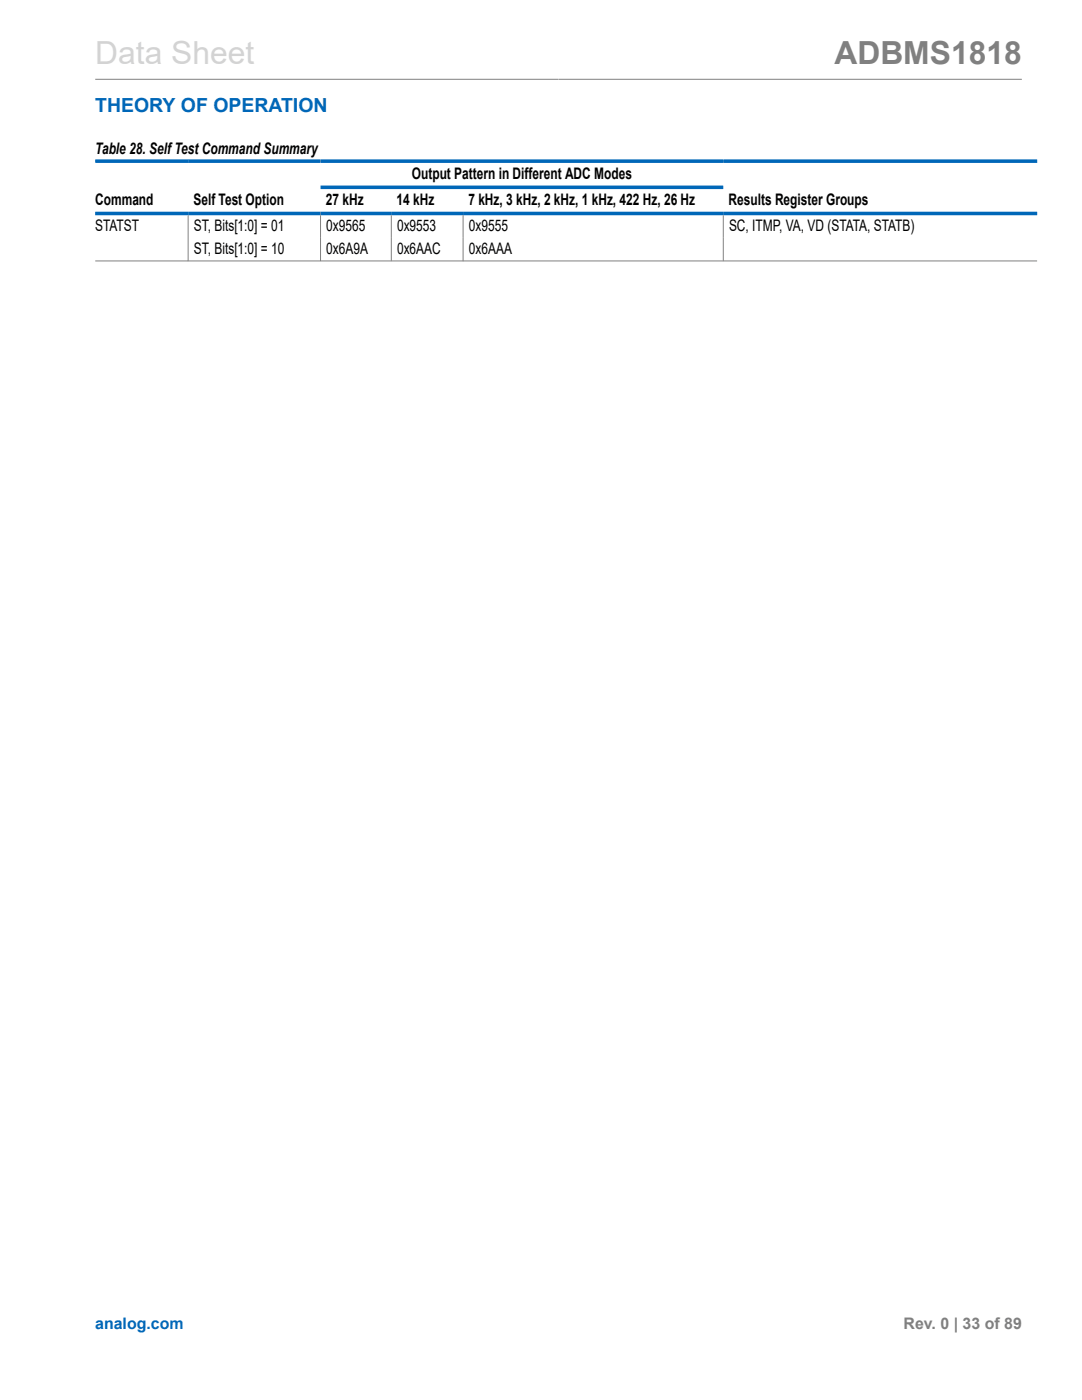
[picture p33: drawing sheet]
<svg xmlns="http://www.w3.org/2000/svg" width="216mm" height="279mm" viewBox="0 0 216 279" stroke-linecap="round" stroke-linejoin="round" font-family="sans-serif">
<defs><g id="words">
<text font-size="6.3" fill="#d3d3d3" x="19" y="12.7">Data Sheet</text>
<text font-size="6.3" fill="#808080" x="166.5" y="12.7">ADBMS1818</text>
<text font-size="3.9" fill="#0067b8" x="19" y="22.3">THEORY OF OPERATION</text>
<g font-size="3.2">
<text x="19" y="30.8">Table 28. Self Test Command Summary</text>
<text x="82.2" y="35.7">Output Pattern in Different ADC Modes</text>
<text x="19" y="40.9">Command</text>
<text x="38.6" y="40.9">Self Test Option</text>
<text x="65" y="40.9">27 kHz</text>
<text x="79.1" y="40.9">14 kHz</text>
<text x="93.5" y="40.9">7 kHz, 3 kHz, 2 kHz, 1 kHz, 422 Hz, 26 Hz</text>
<text x="145.4" y="40.9">Results Register Groups</text>
<text x="19" y="46.1">STATST</text>
<text x="38.7" y="46.1">ST, Bits[1:0] = 01</text>
<text x="65.1" y="46.1">0x9565</text>
<text x="79.2" y="46.1">0x9553</text>
<text x="93.6" y="46.1">0x9555</text>
<text x="145.5" y="46.1">SC, ITMP, VA, VD (STATA, STATB)</text>
<text x="38.7" y="50.6">ST, Bits[1:0] = 10</text>
<text x="65.1" y="50.6">0x6A9A</text>
<text x="79.2" y="50.6">0x6AAC</text>
<text x="93.6" y="50.6">0x6AAA</text>
</g>
<text font-size="3.2" fill="#0067b8" x="19" y="265.3">analog.com</text>
<text font-size="3.2" fill="#808080" x="180.3" y="265.3">Rev. 0 | 33 of 89</text>
</g></defs>
<path d="M19 15.8h184.9M19 52.1h188M37.5 43v9.2M64 43v9.2M78.1 43v9.2M92.4 43v9.2M144.3 43v9.2" fill="none" stroke="#808080" stroke-width=".2"/>
<path d="M19 32.2h188M64 37.4h80.3M19 42.6h188" fill="none" stroke="#0067b8" stroke-width=".71"/>
<use href="#words"/>
</svg>
